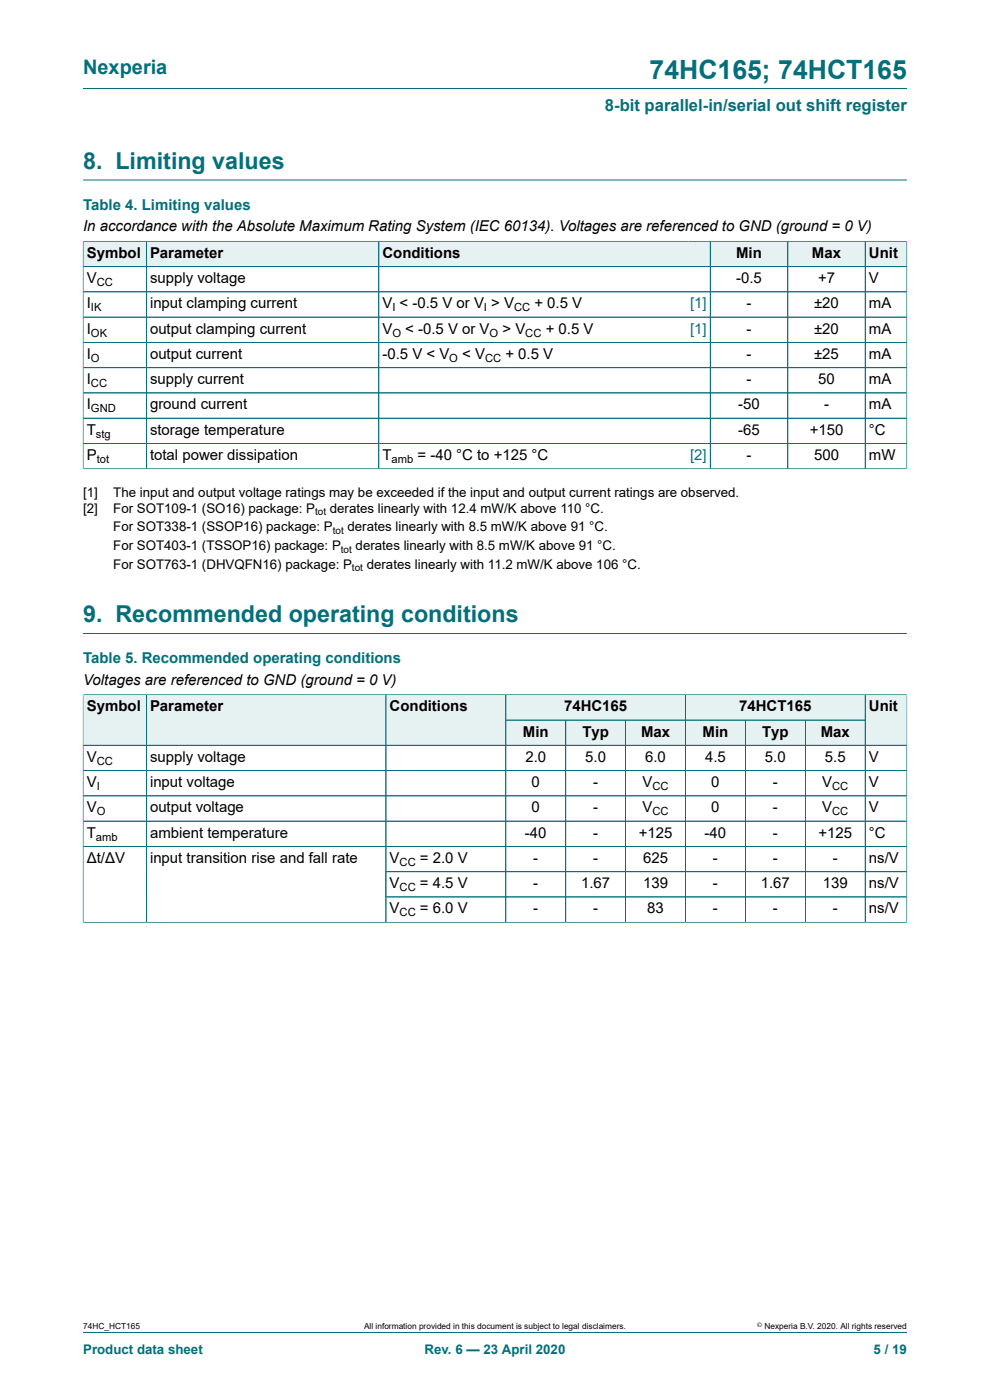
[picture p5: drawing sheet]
<svg xmlns="http://www.w3.org/2000/svg" width="210mm" height="297mm" viewBox="0 0 210 297" stroke-linecap="round" stroke-linejoin="round" font-family="sans-serif">
<defs><g id="words">
<text font-size="5.6" fill="#036f7b" x="137.8" y="16.8">74HC165; 74HCT165</text>
<g font-size="4.9" fill="#036f7b">
<text x="17.6" y="35.9">8. Limiting values</text>
<text x="17.6" y="132.1">9. Recommended operating conditions</text>
</g>
<text font-size="4.2" fill="#036f7b" x="17.6" y="15.6">Nexperia</text>
<text font-size="3.5" fill="#036f7b" x="128.3" y="23.7">8-bit parallel-in/serial out shift register</text>
<g font-size="3.2" fill="#036f7b">
<text x="17.6" y="44.5">Table 4. Limiting values</text>
<text x="17.6" y="140.7">Table 5. Recommended operating conditions</text>
</g>
<g font-size="3.2">
<text x="17.6" y="49.1">In accordance with the Absolute Maximum Rating System (IEC 60134). Voltages are referenced to GND (ground = 0 V)</text>
<text x="18.4" y="54.7">Symbol</text>
<text x="31.8" y="54.7">Parameter</text>
<text x="81.1" y="54.7">Conditions</text>
<text x="156.2" y="54.7">Min</text>
<text x="172.2" y="54.7">Max</text>
<text x="184.3" y="54.7">Unit</text>
<text x="18.4" y="60.1">V</text>
<text x="18.4" y="65.4">I</text>
<text x="31.8" y="60.1">supply voltage</text>
<text x="31.8" y="65.4">input clamping current</text>
<text x="81.1" y="65.4">V &lt; -0.5 V or V &gt; V</text>
<text x="113.4" y="65.4">+ 0.5 V</text>
<text x="156.2" y="60.1">-0.5</text>
<text x="158.4" y="65.4">-</text>
<text x="172.7" y="65.4">±20</text>
<text x="173.5" y="60.1">+7</text>
<text x="184.3" y="60.1">V</text>
<text x="184.3" y="65.4">mA</text>
<text x="18.4" y="70.8">I</text>
<text x="31.8" y="70.8">output clamping current</text>
<text x="81.1" y="70.8">V</text>
<text x="86" y="70.8">&lt; -0.5 V or V</text>
<text x="106.6" y="70.8">&gt; V</text>
<text x="115.7" y="70.8">+ 0.5 V</text>
<text x="158.4" y="70.8">-</text>
<text x="172.7" y="70.8">±20</text>
<text x="184.3" y="70.8">mA</text>
<text x="18.4" y="76.1">I</text>
<text x="31.8" y="76.1">output current</text>
<text x="81.1" y="76.1">-0.5 V &lt; V</text>
<text x="98" y="76.1">&lt; V</text>
<text x="107.2" y="76.1">+ 0.5 V</text>
<text x="158.4" y="76.1">-</text>
<text x="172.7" y="76.1">±25</text>
<text x="184.3" y="76.1">mA</text>
<text x="18.4" y="81.5">I</text>
<text x="31.8" y="81.5">supply current</text>
<text x="158.4" y="81.5">-</text>
<text x="173.6" y="81.5">50</text>
<text x="184.3" y="81.5">mA</text>
<text x="18.4" y="86.9">I</text>
<text x="31.8" y="86.9">ground current</text>
<text x="156.6" y="86.9">-50</text>
<text x="174.8" y="86.9">-</text>
<text x="184.3" y="86.9">mA</text>
<text x="18.4" y="92.2">T</text>
<text x="31.8" y="92.2">storage temperature</text>
<text x="156.6" y="92.2">-65</text>
<text x="171.8" y="92.2">+150</text>
<text x="184.3" y="92.2">°C</text>
<text x="18.4" y="97.6">P</text>
<text x="31.8" y="97.6">total power dissipation</text>
<text x="81.1" y="97.6">T</text>
<text x="88.6" y="97.6">= -40 °C to +125 °C</text>
<text x="158.4" y="97.6">-</text>
<text x="172.7" y="97.6">500</text>
<text x="184.3" y="97.6">mW</text>
<text x="17.6" y="145.3">Voltages are referenced to GND (ground = 0 V)</text>
<text x="18.4" y="150.9">Symbol</text>
<text x="31.8" y="150.9">Parameter</text>
<text x="82.7" y="150.9">Conditions</text>
<text x="119.6" y="150.9">74HC165</text>
<text x="156.8" y="150.9">74HCT165</text>
<text x="184.3" y="150.9">Unit</text>
<text x="18.4" y="161.6">V</text>
<text x="31.8" y="161.6">supply voltage</text>
<text x="110.9" y="156.3">Min</text>
<text x="111.4" y="161.6">2.0</text>
<text x="123.5" y="156.3">Typ</text>
<text x="124.1" y="161.6">5.0</text>
<text x="136" y="156.3">Max</text>
<text x="136.9" y="161.6">6.0</text>
<text x="149" y="156.3">Min</text>
<text x="149.6" y="161.6">4.5</text>
<text x="161.7" y="156.3">Typ</text>
<text x="162.3" y="161.6">5.0</text>
<text x="174.1" y="156.3">Max</text>
<text x="175" y="161.6">5.5</text>
<text x="184.3" y="161.6">V</text>
<text x="18.4" y="167">V</text>
<text x="31.8" y="167">input voltage</text>
<text x="112.8" y="167">0</text>
<text x="125.8" y="167">-</text>
<text x="136.3" y="167">V</text>
<text x="150.9" y="167">0</text>
<text x="163.9" y="167">-</text>
<text x="174.4" y="167">V</text>
<text x="184.3" y="167">V</text>
<text x="18.4" y="172.3">V</text>
<text x="31.8" y="172.3">output voltage</text>
<text x="112.8" y="172.3">0</text>
<text x="125.8" y="172.3">-</text>
<text x="136.3" y="172.3">V</text>
<text x="150.9" y="172.3">0</text>
<text x="163.9" y="172.3">-</text>
<text x="174.4" y="172.3">V</text>
<text x="184.3" y="172.3">V</text>
<text x="18.4" y="177.7">T</text>
<text x="31.8" y="177.7">ambient temperature</text>
<text x="111.4" y="177.7">-40</text>
<text x="125.8" y="177.7">-</text>
<text x="135.5" y="177.7">+125</text>
<text x="149.5" y="177.7">-40</text>
<text x="163.9" y="177.7">-</text>
<text x="173.6" y="177.7">+125</text>
<text x="184.3" y="177.7">°C</text>
<text x="18.4" y="183.1">Δt/ΔV</text>
<text x="31.8" y="183.1">input transition rise and fall rate</text>
<text x="82.7" y="183.1">V</text>
<text x="89.1" y="183.1">= 2.0 V</text>
<text x="113.1" y="183.1">-</text>
<text x="125.8" y="183.1">-</text>
<text x="136.4" y="183.1">625</text>
<text x="151.2" y="183.1">-</text>
<text x="163.9" y="183.1">-</text>
<text x="176.7" y="183.1">-</text>
<text x="184.3" y="183.1">ns/V</text>
<text x="82.7" y="188.4">V</text>
<text x="89.1" y="188.4">= 4.5 V</text>
<text x="113.1" y="188.4">-</text>
<text x="123.3" y="188.4">1.67</text>
<text x="136.4" y="188.4">139</text>
<text x="151.2" y="188.4">-</text>
<text x="161.4" y="188.4">1.67</text>
<text x="174.5" y="188.4">139</text>
<text x="184.3" y="188.4">ns/V</text>
<text x="82.7" y="193.8">V</text>
<text x="89.1" y="193.8">= 6.0 V</text>
<text x="113.1" y="193.8">-</text>
<text x="125.8" y="193.8">-</text>
<text x="137.3" y="193.8">83</text>
<text x="151.2" y="193.8">-</text>
<text x="163.9" y="193.8">-</text>
<text x="176.7" y="193.8">-</text>
<text x="184.3" y="193.8">ns/V</text>
</g>
<g font-size="3.2" fill="#00f">
<text x="146.4" y="65.4">[1]</text>
<text x="146.4" y="70.8">[1]</text>
<text x="146.4" y="97.6">[2]</text>
</g>
<g font-size="2.8">
<text x="17.6" y="105.4">[1]</text>
<text x="24" y="105.4">The input and output voltage ratings may be exceeded if the input and output current ratings are observed.</text>
<text x="17.6" y="108.8">[2]</text>
<text x="24" y="108.8">For SOT109-1 (SO16) package: P</text>
<text x="24" y="112.7">For SOT338-1 (SSOP16) package: P</text>
<text x="70" y="108.8">derates linearly with 12.4 mW/K above 110 °C.</text>
<text x="73.7" y="112.7">derates linearly with 8.5 mW/K above 91 °C.</text>
<text x="24" y="116.7">For SOT403-1 (TSSOP16) package: P</text>
<text x="75.4" y="116.7">derates linearly with 8.5 mW/K above 91 °C.</text>
<text x="24" y="120.6">For SOT763-1 (DHVQFN16) package: P</text>
<text x="77.8" y="120.6">derates linearly with 11.2 mW/K above 106 °C.</text>
</g>
<g font-size="2.8" fill="#036f7b">
<text x="17.6" y="287.2">Product data sheet</text>
<text x="90.1" y="287.2">Rev. 6 — 23 April 2020</text>
<text x="185.3" y="287.2">5 / 19</text>
</g>
<g font-size="2.4">
<text x="20.5" y="60.7">CC</text>
<text x="19.3" y="66">IK</text>
<text x="19.3" y="71.4">OK</text>
<text x="83.2" y="66">I</text>
<text x="83.2" y="71.4">O</text>
<text x="102.7" y="66">I</text>
<text x="103.9" y="71.4">O</text>
<text x="109" y="66">CC</text>
<text x="111.4" y="71.4">CC</text>
<text x="19.3" y="76.8">O</text>
<text x="95.3" y="76.8">O</text>
<text x="102.9" y="76.8">CC</text>
<text x="19.3" y="82.1">CC</text>
<text x="19.3" y="87.5">GND</text>
<text x="20.4" y="92.8">stg</text>
<text x="20.5" y="98.2">tot</text>
<text x="83.1" y="98.2">amb</text>
<text x="20.5" y="162.2">CC</text>
<text x="20.5" y="167.6">I</text>
<text x="138.4" y="167.6">CC</text>
<text x="176.5" y="167.6">CC</text>
<text x="20.5" y="173">O</text>
<text x="138.4" y="173">CC</text>
<text x="176.5" y="173">CC</text>
<text x="20.4" y="178.3">amb</text>
<text x="84.8" y="183.7">CC</text>
<text x="84.8" y="189">CC</text>
<text x="84.8" y="194.4">CC</text>
</g>
<g font-size="2.1">
<text x="66.8" y="109.3">tot</text>
<text x="70.6" y="113.3">tot</text>
<text x="72.3" y="117.2">tot</text>
<text x="74.7" y="121.2">tot</text>
</g>
<g font-size="1.8">
<text x="17.6" y="282">74HC_HCT165</text>
<text x="77.2" y="282">All information provided in this document is subject to legal disclaimers.</text>
<text x="162.2" y="282">Nexperia B.V. 2020. All rights reserved</text>
</g>
<text font-size="1.4" x="160.6" y="281.6">©</text>
</g></defs>
<path d="M17.6 18.8h174.8M17.6 38.2h174.8" fill="none" stroke="#036f7b" stroke-width=".21"/>
<path d="M17.7 51.3h13.3v5.2h-13.3z" fill="#e6f1f2"/>
<path d="M17.6 51.1v5.5h13.4v-5.4h-13.4" fill="none" stroke="#036f7b" stroke-width=".21"/>
<path d="M31.1 51.3h49.2v5.2h-49.2z" fill="#e6f1f2"/>
<path d="M31 51.2h49.3v5.4h-49.3z" fill="none" stroke="#036f7b" stroke-width=".21"/>
<path d="M80.4 51.3h65.7v5.2h-65.7z" fill="#e6f1f2"/>
<path d="M146.1 51.2h-65.8v5.4h65.8" fill="none" stroke="#036f7b" stroke-width=".21"/>
<path d="M146.1 51.3h4.5v5.2h-4.5z" fill="#e6f1f2"/>
<path d="M146.1 51.2h4.6v5.4h-4.6" fill="none" stroke="#036f7b" stroke-width=".21"/>
<path d="M150.7 51.3h16.3v5.2h-16.3z" fill="#e6f1f2"/>
<path d="M150.7 51.2h16.4v5.4h-16.4z" fill="none" stroke="#036f7b" stroke-width=".21"/>
<path d="M167.2 51.3h16.3v5.2h-16.3z" fill="#e6f1f2"/>
<path d="M167.1 51.2h16.4v5.4h-16.4z" fill="none" stroke="#036f7b" stroke-width=".21"/>
<path d="M183.6 51.3h8.7v5.2h-8.7z" fill="#e6f1f2"/>
<g fill="none" stroke="#036f7b" stroke-width=".21">
<path d="M17.6 56.6h174.8M17.6 51.3v48.2M17.7 51.2h174.7M31 51.3v48.1M80.3 51.3v48.1M150.7 51.3v48.1M167.1 51.3v48.1M183.5 51.2v48.2M192.4 51.1v48.4M17.6 61.9h174.8M17.6 67.3h174.8M17.6 72.6h174.8"/>
<path d="M17.6 78h174.8M17.6 99.4h174.8M17.6 88.7h174.8M17.6 94.1h174.8M192.4 83.4h-174.8M17.6 134.4h174.8M107.3 147.4h38.1v5.4h-38.1z"/>
</g>
<path d="M107.4 147.5h37.9v5.2h-37.9z" fill="#e6f1f2"/>
<path d="M145.4 147.4h38.1v5.4h-38.1z" fill="none" stroke="#036f7b" stroke-width=".21"/>
<path d="M145.5 147.5h38v5.2h-38z" fill="#e6f1f2"/>
<path d="M17.6 147.3v10.8h13.4v-10.7h-13.4" fill="none" stroke="#036f7b" stroke-width=".21"/>
<path d="M17.7 147.5h13.3v10.5h-13.3z" fill="#e6f1f2"/>
<path d="M31 147.4h50.9v10.7h-50.9z" fill="none" stroke="#036f7b" stroke-width=".21"/>
<path d="M31.1 147.5h50.7v10.5h-50.7z" fill="#e6f1f2"/>
<path d="M81.9 147.4h25.4v10.7h-25.4z" fill="none" stroke="#036f7b" stroke-width=".21"/>
<g fill="#e6f1f2">
<path d="M81.9 147.5h25.3v10.5h-25.3z"/>
<path d="M107.4 152.8h12.5v5.2h-12.5z"/>
</g>
<path d="M107.3 152.8h12.7v5.3h-12.7z" fill="none" stroke="#036f7b" stroke-width=".21"/>
<path d="M120.1 152.8h12.5v5.2h-12.5z" fill="#e6f1f2"/>
<path d="M120 152.8h12.7v5.3h-12.7z" fill="none" stroke="#036f7b" stroke-width=".21"/>
<path d="M132.8 152.8h12.5v5.2h-12.5z" fill="#e6f1f2"/>
<path d="M132.7 152.8h12.7v5.3h-12.7z" fill="none" stroke="#036f7b" stroke-width=".21"/>
<path d="M145.5 152.8h12.6v5.2h-12.6z" fill="#e6f1f2"/>
<path d="M145.4 152.8h12.7v5.3h-12.7z" fill="none" stroke="#036f7b" stroke-width=".21"/>
<path d="M158.2 152.8h12.6v5.2h-12.6z" fill="#e6f1f2"/>
<path d="M158.1 152.8h12.7v5.3h-12.7z" fill="none" stroke="#036f7b" stroke-width=".21"/>
<path d="M170.9 152.8h12.6v5.2h-12.6z" fill="#e6f1f2"/>
<path d="M192.4 147.3v10.8h-21.6v-5.3h12.7M192.4 147.4h-8.9v10.7" fill="none" stroke="#036f7b" stroke-width=".21"/>
<path d="M183.6 147.5h8.7v10.5h-8.7z" fill="#e6f1f2"/>
<g fill="none" stroke="#036f7b" stroke-width=".21">
<path d="M17.6 158.1h174.8M17.6 147.5v48.2M17.7 147.4h174.6M31 147.5v48.2M81.9 147.5v48.2M107.3 147.5v48.2M107.4 152.8h76.1M120 152.8v42.9M132.7 152.8v42.9M145.4 147.5v48.2M158.1 152.8v42.9M170.8 152.8v42.9"/>
<path d="M183.5 147.5v48.2M192.4 147.5v48.2M17.6 168.8h174.8M17.6 179.6h174.8M192.4 163.5h-174.8M192.4 174.2h-174.8M17.6 195.7h174.8M81.9 184.9h110.5M81.9 190.3h110.5M17.6 282.6h174.8"/>
</g>
<use href="#words"/>
</svg>
